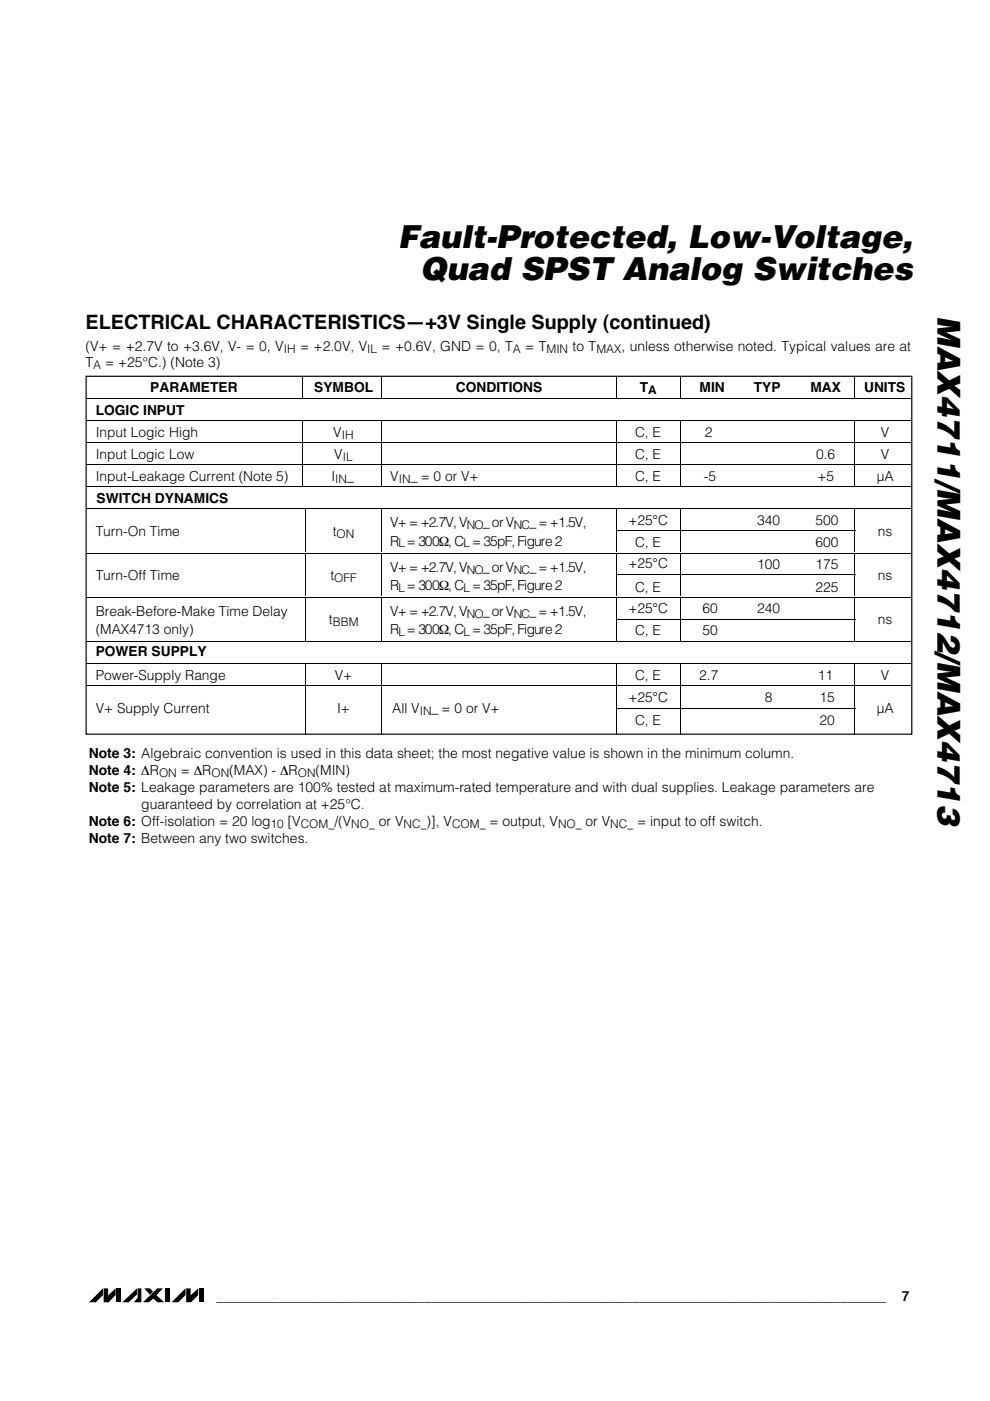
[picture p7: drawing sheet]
<svg xmlns="http://www.w3.org/2000/svg" width="210mm" height="297mm" viewBox="0 0 210 297" stroke-linecap="round" stroke-linejoin="round" font-family="sans-serif">
<defs><g id="words">
<g font-size="6.7">
<text x="84.3" y="52.7">Fault-Protected, Low-Voltage,</text>
<text x="89.1" y="59.4">Quad SPST Analog Switches</text>
<text x="198.8" y="67" transform="rotate(90 198.8 67)">MAX4711/MAX4712/MAX4713</text>
</g>
<text font-size="4.2" x="18.1" y="69.8">ELECTRICAL CHARACTERISTICS—+3V Single Supply (continued)</text>
<g font-size="2.9">
<text x="18.1" y="77.8">T</text>
<text x="18.1" y="74.5">(V+ = +2.7V to +3.6V, V- = 0, V</text>
<text x="22.3" y="77.8">= +25°C.) (Note 3)</text>
<text x="63.6" y="74.5">= +2.0V, V</text>
<text x="80.9" y="74.5">= +0.6V, GND = 0, T</text>
<text x="111.3" y="74.5">= T</text>
<text x="121.4" y="74.5">to T</text>
<text x="131.8" y="74.5">, unless otherwise noted. Typical values are at</text>
<text x="31.9" y="83.1">PARAMETER</text>
<text x="66.6" y="83.1">SYMBOL</text>
<text x="96.7" y="83.1">CONDITIONS</text>
<text x="135.6" y="83.1">T</text>
<text x="148.3" y="83.1">MIN</text>
<text x="159.8" y="83.1">TYP</text>
<text x="171.8" y="83.1">MAX</text>
<text x="183.2" y="83.1">UNITS</text>
<text x="20.3" y="88">LOGIC INPUT</text>
<text x="20.3" y="92.6">Input Logic High</text>
<text x="70.7" y="92.6">V</text>
<text x="134.6" y="92.6">C, E</text>
<text x="149.5" y="92.6">2</text>
<text x="186.7" y="92.6">V</text>
<text x="20.3" y="97.3">Input Logic Low</text>
<text x="20.3" y="102">Input-Leakage Current (Note 5)</text>
<text x="70.3" y="102">I</text>
<text x="70.9" y="97.3">V</text>
<text x="73.6" y="102">_</text>
<text x="82.8" y="102">V</text>
<text x="87.1" y="102">_ = 0 or V+</text>
<text x="134.6" y="102">C, E</text>
<text x="134.6" y="97.3">C, E</text>
<text x="149.3" y="102">-5</text>
<text x="173" y="97.3">0.6</text>
<text x="173.3" y="102">+5</text>
<text x="185.9" y="102">µA</text>
<text x="186.7" y="97.3">V</text>
<text x="20.5" y="106.7">SWITCH DYNAMICS</text>
<text x="20.3" y="113.6">Turn-On Time</text>
<text x="70.6" y="113.6">t</text>
<text x="82.8" y="111.8">V+= +2.7V, V</text>
<text x="102.4" y="111.8">_ or V</text>
<text x="112.3" y="111.8">_ =+1.5V,</text>
<text x="133.2" y="111.3">+25°C</text>
<text x="160.5" y="111.3">340</text>
<text x="172.9" y="111.3">500</text>
<text x="186.1" y="113.6">ns</text>
<text x="82.8" y="115.7">R =300Ω, C =35pF, Figure 2</text>
<text x="134.6" y="116.1">C, E</text>
<text x="172.9" y="116.1">600</text>
<text x="20.3" y="123">Turn-Off Time</text>
<text x="70.1" y="123">t</text>
<text x="82.8" y="121.2">V+= +2.7V, V</text>
<text x="82.8" y="125">R =300Ω, C =35pF, Figure 2</text>
<text x="102.4" y="121.2">_ or V</text>
<text x="112.3" y="121.2">_ =+1.5V,</text>
<text x="133.2" y="120.4">+25°C</text>
<text x="134.6" y="125.4">C, E</text>
<text x="160.5" y="120.7">100</text>
<text x="172.9" y="120.7">175</text>
<text x="172.9" y="125.4">225</text>
<text x="186.1" y="123">ns</text>
<text x="20.3" y="130.6">Break-Before-Make Time Delay</text>
<text x="82.8" y="130.6">V+= +2.7V, V</text>
<text x="102.4" y="130.6">_ or V</text>
<text x="112.3" y="130.6">_ =+1.5V,</text>
<text x="133.2" y="130.1">+25°C</text>
<text x="148.9" y="130.1">60</text>
<text x="160.5" y="130.1">240</text>
<text x="20.3" y="134.4">(MAX4713 only)</text>
<text x="69.8" y="132.4">t</text>
<text x="82.8" y="134.4">R =300Ω, C =35pF, Figure 2</text>
<text x="134.6" y="134.7">C, E</text>
<text x="148.9" y="134.7">50</text>
<text x="186.1" y="132.4">ns</text>
<text x="20.3" y="139.1">POWER SUPPLY</text>
<text x="20.3" y="144.1">Power-Supply Range</text>
<text x="71" y="144.1">V+</text>
<text x="133.2" y="148.9">+25°C</text>
<text x="134.6" y="144.1">C, E</text>
<text x="148.2" y="144.1">2.7</text>
<text x="162.1" y="148.9">8</text>
<text x="173.4" y="144.1">11</text>
<text x="173.7" y="148.9">15</text>
<text x="186.7" y="144.1">V</text>
<text x="20.3" y="151.2">V+ Supply Current</text>
<text x="71.5" y="151.2">I+</text>
<text x="83.2" y="151.2">All V</text>
<text x="91.5" y="151.2">_ = 0 or V+</text>
<text x="134.6" y="153.6">C, E</text>
<text x="173.7" y="153.6">20</text>
<text x="185.9" y="151.2">µA</text>
<text x="18.8" y="160.7">Note 3: Algebraic convention is used in this data sheet; the most negative value is shown in the minimum column.</text>
<text x="18.8" y="167.9">Note 5: Leakage parameters are 100% tested at maximum-rated temperature and with dual supplies. Leakage parameters are</text>
<text x="18.8" y="164.3">Note 4: ∆R</text>
<text x="38.3" y="164.3">= ∆R</text>
<text x="48.6" y="164.3">(MAX) - ∆R</text>
<text x="66.9" y="164.3">(MIN)</text>
<text x="30" y="171.5">guaranteed by correlation at +25°C.</text>
<text x="18.8" y="178.6">Note 7: Between any two switches.</text>
<text x="18.8" y="175">Note 6: Off-isolation = 20 log</text>
<text x="61" y="175">[V</text>
<text x="70.9" y="175">/(V</text>
<text x="80.3" y="175">or V</text>
<text x="90.5" y="175">)], V</text>
<text x="103.8" y="175">= output, V</text>
<text x="124.2" y="175">or V</text>
<text x="135.1" y="175">= input to off switch.</text>
<text x="45.9" y="275.9">_______________________________________________________________________________________</text>
<text x="191.2" y="275.9">7</text>
</g>
<g font-size="2.5">
<text x="60.2" y="74.9">IH</text>
<text x="77.9" y="74.9">IL</text>
<text x="108.7" y="74.9">A</text>
<text x="115.9" y="74.9">MIN</text>
<text x="126.4" y="74.9">MAX</text>
<text x="19.8" y="78.2">A</text>
<text x="137.5" y="83.5">A</text>
<text x="72.5" y="93">IH</text>
<text x="72.7" y="97.7">IL</text>
<text x="71.1" y="102.4">IN</text>
<text x="84.6" y="102.4">IN</text>
<text x="99" y="112.2">NO</text>
<text x="108.9" y="112.2">NC</text>
<text x="71.4" y="114.1">ON</text>
<text x="84.5" y="116.1">L</text>
<text x="98.3" y="116.1">L</text>
<text x="70.9" y="123.4">OFF</text>
<text x="84.5" y="125.4">L</text>
<text x="98.3" y="125.4">L</text>
<text x="99" y="121.6">NO</text>
<text x="108.9" y="121.6">NC</text>
<text x="99" y="131">NO</text>
<text x="108.9" y="131">NC</text>
<text x="70.6" y="132.8">BBM</text>
<text x="84.5" y="134.8">L</text>
<text x="98.3" y="134.8">L</text>
<text x="89" y="151.6">IN</text>
<text x="33.7" y="164.7">ON</text>
<text x="44.8" y="164.7">ON</text>
<text x="63.1" y="164.7">ON</text>
<text x="57.4" y="175.4">10</text>
<text x="63.8" y="175.4">COM_</text>
<text x="74.5" y="175.4">NO_</text>
<text x="85.6" y="175.4">NC_</text>
<text x="95.8" y="175.4">COM_</text>
<text x="118.3" y="175.4">NO_</text>
<text x="129.4" y="175.4">NC_</text>
</g>
</g></defs>
<g fill="#000">
<path d="M64.7 112.4h.2v.2h-.2zM80.7 112.4h.2v.2h-.2zM64.7 121.8h.2v.2h-.2zM64.7 131.2h.2v.2h-.2zM80.7 121.8h.2v.2h-.2zM80.7 131.2h.2v.2h-.2zM64.7 150h.2v.2h-.2zM64.7 154.7h.2v.9h-.2zM80.7 150h.2v.2h-.2zM80.7 154.7h.2v.9h-.2zM130.6 154.7h.2v.9h-.2zM144.1 154.7h.2v.9h-.2z"/>
<path d="M181.1 154.7h.2v.9h-.2zM21.8 273.2v1.4l-1.5 1.5h-1.4zM22 273.2h.9v1.5l1.6-1.5v1.4l-1.5 1.5h-1zM24.7 273.2h.9v2.9h-.9zM26 276.1l3-2.9v1.3l-1.7 1.6zM29.2 273.2h.8v2.9h-1.6l.8-.9zM30.6 273.2h1.2l.7 .6-.7 .7zM30.3 276.1l3-2.9h1.2l-1.3 1.4 1.6 1.5h-1.5l-.8-.8-.9 .8zM35.1 273.2h1v2.9h-1zM39.3 273.2v1.4l-1.5 1.5h-1.4zM39.5 273.2h.9v1.4l1.6-1.4v1.4l-1.5 1.5h-1zM42.2 273.2h.9v2.9h-.9z"/>
</g>
<g fill="none" stroke="#000" stroke-width=".21">
<path d="M64.2 79.9v4.4M80.8 79.9v4.4M130.7 79.9v4.4M144.2 79.9v4.4M181.2 79.9v4.4M18.3 84.4h174.9M18.3 89.2h174.9M18.3 93.8h174.9M18.3 98.5h174.9M64.2 89.3v4.4M64.2 93.9v4.4M64.2 98.6v4.5"/>
<path d="M80.8 89.3v4.4M80.8 93.9v4.4M80.8 98.6v4.5M130.7 89.3v4.4M130.7 93.9v4.4M130.7 98.6v4.5M144.2 89.3v4.4M144.2 93.9v4.4M144.2 98.6v4.5M181.2 89.3v4.4M181.2 93.9v4.4M181.2 98.6v4.5"/>
<path d="M18.3 103.2h174.9M18.3 107.9h174.9M18.3 117.3h174.9M64.8 108v4.4M64.8 112.6v4.5M64.8 117.4v4.4M80.8 108v4.4M80.8 112.6v4.5M80.8 117.4v4.4M130.6 112.5h50.7M130.7 108v4.4M130.7 112.6v4.5"/>
<path d="M130.7 117.4v4.4M144.2 108v4.4M144.2 112.6v4.5M144.2 117.4v4.4M181.2 108v4.4M181.2 112.6v4.5M181.2 117.4v4.4M18.3 126.6h174.9M18.3 135.9h174.9M64.8 122v4.4M64.8 126.7v4.5M64.8 131.4v4.4"/>
<path d="M80.8 122v4.4M80.8 126.7v4.5M80.8 131.4v4.4M130.6 121.9h50.7M130.6 131.3h50.7M130.7 122v4.4M130.7 126.7v4.5M130.7 131.4v4.4M144.2 122v4.4M144.2 126.7v4.5M144.2 131.4v4.4M181.2 122v4.4"/>
<path d="M181.2 126.7v4.5M181.2 131.4v4.4M18.3 140.6h174.9M18.3 145.3h174.9M64.8 140.8v4.4M64.8 145.4v4.6M64.8 150.2v4.5M80.8 140.8v4.4M80.8 145.4v4.6M80.8 150.2v4.5M130.6 150.1h50.7M130.7 140.8v4.4"/>
<path d="M130.7 145.4v4.6M130.7 150.2v4.5M144.2 140.8v4.4M144.2 145.4v4.6M144.2 150.2v4.5M181.2 140.8v4.4M181.2 145.4v4.6M181.2 150.2v4.5"/>
</g>
<path d="M18.3 79.8h175v75.9h-175z" fill="none" stroke="#000" stroke-width=".25"/>
<use href="#words"/>
</svg>
